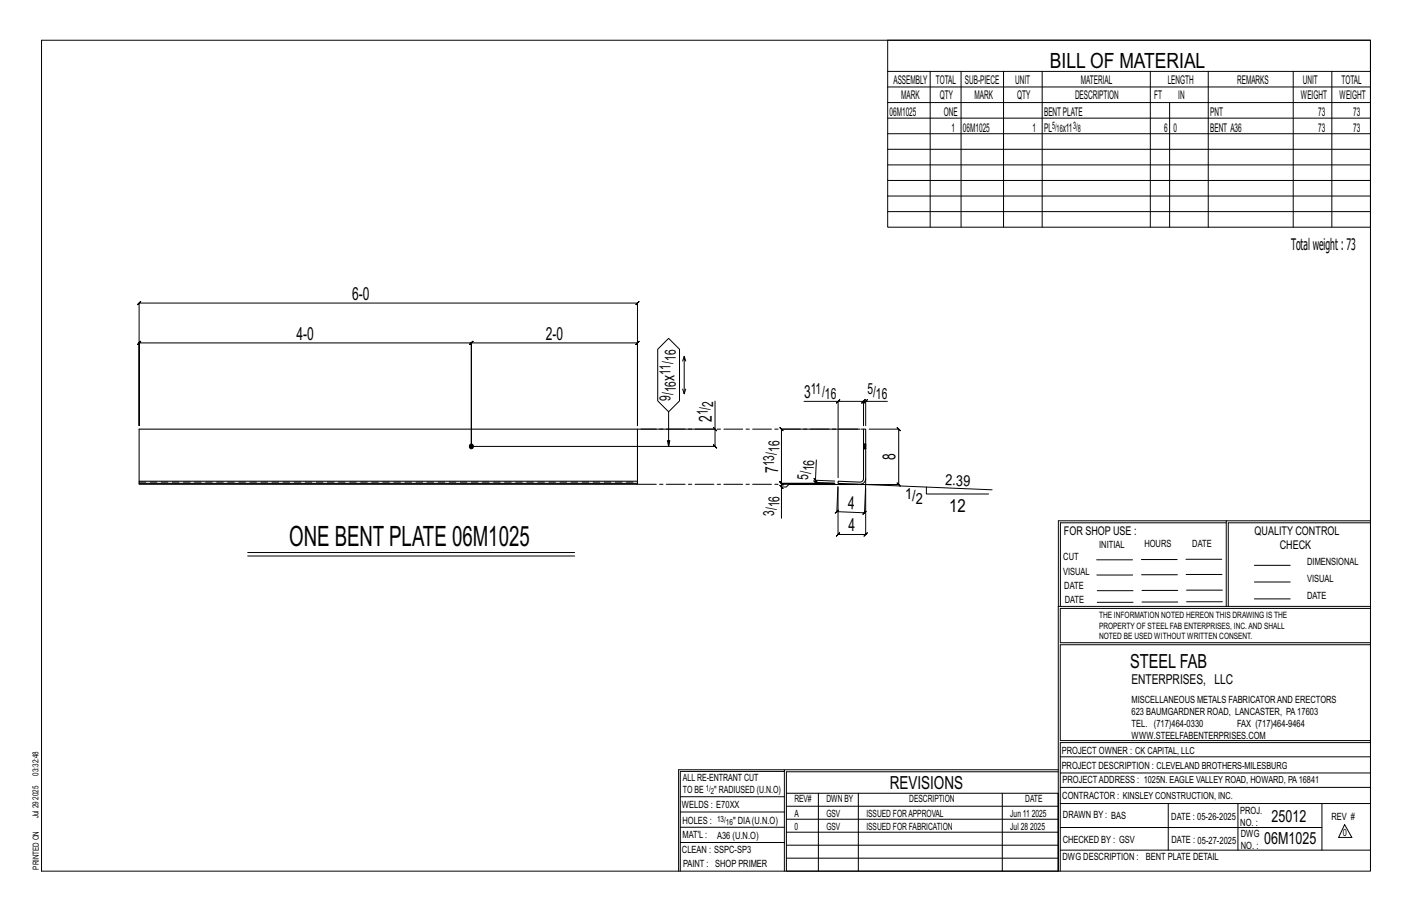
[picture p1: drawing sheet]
<svg xmlns="http://www.w3.org/2000/svg" width="432mm" height="279mm" viewBox="0 0 432 279" stroke-linecap="round" stroke-linejoin="round" font-family="sans-serif">
<defs><g id="words">
<text font-size="8.6" x="88.4" y="166.9">ONE BENT PLATE 06M1025</text>
<text font-size="6.4" x="321.1" y="20.7">BILL OF MATERIAL</text>
<text font-size="5.9" x="345.6" y="204.1">STEEL FAB</text>
<g font-size="5.5">
<text x="107.7" y="91.7">6-0</text>
<text x="90.7" y="103.8">4-0</text>
<text x="166.9" y="103.8">2-0</text>
<text x="206.2" y="116.4" transform="rotate(-90 206.2 116.4)">x</text>
<text x="245.9" y="121.7">3</text>
<text x="217.7" y="129" transform="rotate(-90 217.7 129)">2</text>
<text x="273.8" y="140.6" transform="rotate(-90 273.8 140.6)">8</text>
<text x="238" y="144.6" transform="rotate(-90 238 144.6)">7</text>
<text x="259.3" y="155.6" transform="rotate(2 259.3 155.6)">4</text>
<text x="290.2" y="156.6">12</text>
<text x="259.5" y="162.4">4</text>
<text x="272.2" y="241.1">REVISIONS</text>
</g>
<g font-size="5.1">
<text x="388.9" y="251.3">25012</text>
<text x="386.6" y="258.1">06M1025</text>
</g>
<text font-size="4.9" x="394.8" y="76.4">Totalweight : 73</text>
<g font-size="4.7">
<text x="206.7" y="110.2" transform="rotate(-90 206.7 110.2)">16</text>
<text x="205" y="114.6" transform="rotate(-90 205 114.6)">11/</text>
<text x="206.7" y="119.9" transform="rotate(-90 206.7 119.9)">16</text>
<text x="205" y="122.5" transform="rotate(-90 205 122.5)">9/</text>
<text x="218.1" y="124.3" transform="rotate(-90 218.1 124.3)">2</text>
<text x="247.9" y="120.5">11/</text>
<text x="252.3" y="122.1">16</text>
<text x="265.3" y="120.5">5/</text>
<text x="267.9" y="122.1">16</text>
<text x="216.4" y="127" transform="rotate(-90 216.4 127)">1/</text>
<text x="236.7" y="142.5" transform="rotate(-90 236.7 142.5)">13/</text>
<text x="238.4" y="138.2" transform="rotate(-90 238.4 138.2)">16</text>
<text x="247.2" y="146.6" transform="rotate(-88 247.2 146.6)">5/</text>
<text x="248.9" y="144.1" transform="rotate(-88 248.9 144.1)">16</text>
<text x="289" y="148.3" transform="rotate(2 289 148.3)">2.39</text>
<text x="238.4" y="155.1" transform="rotate(-90 238.4 155.1)">16</text>
<text x="276.8" y="152.4">1/</text>
<text x="280.1" y="154.1">2</text>
<text x="236.7" y="157.7" transform="rotate(-90 236.7 157.7)">3/</text>
</g>
<text font-size="4.2" x="346" y="209.1">ENTERPRISES, LLC</text>
<g font-size="3.7">
<text x="273.2" y="25.6">ASSEMBLY</text>
<text x="286.2" y="25.6">TOTAL</text>
<text x="295.1" y="25.6">SUB-PIECE</text>
<text x="310.4" y="25.6">UNIT</text>
<text x="330.5" y="25.6">MATERIAL</text>
<text x="357.1" y="25.6">LENGTH</text>
<text x="378.3" y="25.6">REMARKS</text>
<text x="398.4" y="25.6">UNIT</text>
<text x="410.2" y="25.6">TOTAL</text>
<text x="272.1" y="35.5">06M1025</text>
<text x="275.6" y="30.4">MARK</text>
<text x="287.4" y="30.4">QTY</text>
<text x="288.6" y="35.5">ONE</text>
<text x="298" y="30.4">MARK</text>
<text x="311" y="30.4">QTY</text>
<text x="319.3" y="35.5">BENTPLATE</text>
<text x="328.7" y="30.4">DESCRIPTION</text>
<text x="353" y="30.4">FT</text>
<text x="360.3" y="30.4">IN</text>
<text x="370.1" y="35.5">PNT</text>
<text x="397.8" y="30.4">WEIGHT</text>
<text x="403.2" y="35.5">73</text>
<text x="409.6" y="30.4">WEIGHT</text>
<text x="413.8" y="35.5">73</text>
<text x="290.9" y="40.2">1</text>
<text x="294.5" y="40.2">06M1025</text>
<text x="315.8" y="40.2">1</text>
<text x="319.3" y="40.2">PL</text>
<text x="325" y="40.2">x11</text>
<text x="356" y="40.2">6</text>
<text x="358.9" y="40.2">0</text>
<text x="370.1" y="40.2">BENT A36</text>
<text x="403.2" y="40.2">73</text>
<text x="413.8" y="40.2">73</text>
<text x="325.3" y="163.4">FOR SHOP USE :</text>
<text x="383.7" y="163.4">QUALITY CONTROL</text>
<text x="391.4" y="167.8">CHECK</text>
</g>
<g font-size="3.1">
<text x="321.7" y="39.4">5/</text>
<text x="323.1" y="40.5">16</text>
<text x="328.2" y="39.4">3/</text>
<text x="329.6" y="40.5">8</text>
<text x="336.2" y="167.4">INITIAL</text>
<text x="350" y="167.1">HOURS</text>
<text x="364.6" y="167.2">DATE</text>
<text x="325.2" y="171.3">CUT</text>
<text x="399.8" y="172.8">DIMENSIONAL</text>
<text x="325.1" y="175.8">VISUAL</text>
<text x="399.8" y="177.9">VISUAL</text>
<text x="325.5" y="180">DATE</text>
<text x="325.7" y="184.4">DATE</text>
<text x="399.8" y="183.1">DATE</text>
<text x="346" y="215">MISCELLANEOUS METALS FABRICATORAND ERECTORS</text>
<text x="346" y="218.6">623 BAUMGARDNER ROAD, LANCASTER, PA17603</text>
<text x="346" y="225.8">WWW.STEELFABENTERPRISES.COM</text>
<text x="346" y="222.2">TEL. (717)464-0330</text>
<text x="378.3" y="222.2">FAX (717)464-9464</text>
<text x="324.7" y="230.5">PROJECT OWNER : CK CAPITAL, LLC</text>
<text x="208.8" y="238.8">ALL RE-ENTRANT CUT</text>
<text x="324.7" y="235.1">PROJECT DESCRIPTION : CLEVELAND BROTHERS-MILESBURG</text>
<text x="324.9" y="239.5">PROJECTADDRESS : 1025N. EAGLE VALLEY ROAD, HOWARD, PA16841</text>
<text x="208.8" y="242.5">TO BE</text>
<text x="218.4" y="242.5">&quot; RADIUSED (U.N.O)</text>
<text x="242.9" y="245.3">REV#</text>
<text x="252.7" y="245.3">DWN BY</text>
<text x="278.1" y="245.3">DESCRIPTION</text>
<text x="313.5" y="245.3">DATE</text>
<text x="324.9" y="244.2">CONTRACTOR : KINSLEY CONSTRUCTION, INC.</text>
<text x="208.5" y="247">WELDS : E70XX</text>
<text x="208.7" y="251.7">HOLES :</text>
<text x="224.2" y="251.8">&quot; DIA(U.N.O)</text>
<text x="242.9" y="249.9">A</text>
<text x="252.7" y="249.9">GSV</text>
<text x="264.9" y="249.9">ISSUED FORAPPROVAL</text>
<text x="309" y="249.9">Jun 11</text>
<text x="315.5" y="249.9">2025</text>
<text x="325.1" y="250">DRAWN BY : BAS</text>
<text x="358.2" y="250.5">DATE : 05-26-2025</text>
<text x="379.3" y="248.9">PROJ.</text>
<text x="407.2" y="250.5">REV #</text>
<text x="208.7" y="256.3">MAT'L :</text>
<text x="219.3" y="256.4">A36 (U.N.O)</text>
<text x="242.9" y="253.8">0</text>
<text x="252.7" y="253.8">GSV</text>
<text x="264.9" y="253.8">ISSUED FOR FABRICATION</text>
<text x="309" y="253.8">Jul 28</text>
<text x="315" y="253.8">2025</text>
<text x="325" y="257.6">CHECKED BY : GSV</text>
<text x="358.3" y="257.7">DATE : 05-27-2025</text>
<text x="379.3" y="252.5">NO. :</text>
<text x="379.5" y="255.9">DWG</text>
<text x="410.6" y="255.5">0</text>
<text x="208.6" y="260.7">CLEAN : SSPC-SP3</text>
<text x="324.9" y="262.9">DWG DESCRIPTION :</text>
<text x="350.4" y="263">BENT PLATE DETAIL</text>
<text x="379.5" y="259.5">NO. :</text>
<text x="208.9" y="265">PAINT : SHOP PRIMER</text>
</g>
<g font-size="2.7">
<text x="336.1" y="189">THE INFORMATION NOTED HEREON THIS DRAWING IS THE</text>
<text x="336.1" y="195.4">NOTED BE USED WITHOUT WRITTEN CONSENT.</text>
<text x="336.1" y="192.2">PROPERTY OF STEEL FAB ENTERPRISES, INC.AND SHALL</text>
</g>
<g font-size="2.6">
<text x="215.9" y="241.8">1/</text>
<text x="217.4" y="242.7">2</text>
<text x="219.3" y="251.1">13/</text>
<text x="222" y="252.1">16</text>
</g>
<g font-size="2.5">
<text x="11.7" y="237.1" transform="rotate(-90 11.7 237.1)">03:32:48</text>
<text x="11.8" y="244.4" transform="rotate(-90 11.8 244.4)">2025</text>
<text x="11.8" y="250.1" transform="rotate(-90 11.8 250.1)">Jul 29</text>
<text x="11.9" y="265.8" transform="rotate(-90 11.9 265.8)">PRINTED ON</text>
</g>
</g></defs>
<g fill="none" stroke="#000" stroke-width=".31">
<path d="M12.7 12.3h406.4v254h-406.4zM271.5 12.3h147.6v57.2h-147.6zM271.5 21.8h147.6M271.5 26.6h147.6M271.5 31.4h147.6M271.5 36.1h147.6M284.5 21.8v47.7M293.9 21.8v47.7M306.9 21.8v47.7M318.7 21.8v47.7M351.8 21.8v47.7M357.7 31.4v38.1"/>
<path d="M369.5 21.8v47.7M395.5 21.8v47.7M407.3 21.8v47.7M271.5 40.9h147.6M271.5 45.6h147.6M271.5 50.4h147.6M271.5 55.2h147.6M271.5 59.9h147.6M271.5 64.7h147.6M42.5 92.6l-.5 .5 1-1-.5 .5h152.4l-.5 .5 1-1-.5 .5v37.5v-25.3l.5-.5-1 1 .5-.5h-50.8l.5-.5-1 1 .5-.5v31.7v-31.7l.5-.5-1 1 .5-.5h-101.6l.5-.5-1 1 .5-.5v25.3zM201.1 106.8l3.4-3.4 3.3 3.4v15.7l-3.3 3.4-3.4-3.4zM208.8 118.9l.4 1.5 .5-1.5"/>
<path d="M209.2 108.9l-.4 1.5M209.7 110.4l-.5-1.5v11.5M204.5 125.9v10.6l-.4-1.8h.7l-.3 1.8M218.2 130.7l1 1zM218.7 122.6v8.6h-22.7M218.7 131.2v5.3l-.5-.5 1 1-.5-.5h-74.6M245.9 122.7h10.4v23.3M256.3 122.7h7.8l-.5 .5 1-1-.5 .5v7.4v-7.4l-.5 .5 1-1-.5 .5h.6M256.8 122.2l-1 1zM263 131.2h-24l-.5-.5 1 1-.5-.5v16.6l-.5-.5 1 1-.5-.5h16.2h-16.2l-.5-.5 1 1-.5-.5v1.1M265.2 122.2l-1 1zM265.8 131.2h9l-.5-.5 1 1-.5-.5v16.9l-.5-.5 1 1-.5-.5h-33.6l-.7 .8h-1.5v9.5"/>
<path d="M271.4 122.7h-6.7v7.4M238.5 148.4l1 1zM248.9 146.3l1 1zM249.4 146.8v.7l-.5-.5 .9 1-.4-.5 5.8 .2M249.6 140.6l-.2 6.2 5.8 .3M264.7 149.2v14.2l.5-.5-1 1 .5-.5h-8.4l.5-.5-1 1 .5-.5v-14.6l-.4 7.6-.5 .5 1-1-.5 .5 8.5 .4-.5 .4 1-.9-.5 .5 .3-8.7 38.7 1.6M283.3 148.9v2.1h19M375 159.8h-50.7v25.6M375 159.2h-51.3l-.1 107.1M419.1 159.2h-44.1v26.2M419.1 159.8h-43.5v25.6M75.7 168.9h100"/>
<path d="M75.7 170h100M335.4 171.1h10.9M335.4 175.8h11M349 171h11M349.1 175.7h11M362.7 171h10.9M362.7 175.6h11M383.6 172.8h11M383.6 177.9h11M323.7 185.4h95.4M335.5 184.1h11M335.5 180.6h11"/>
<path d="M349.2 184h11M349.2 180.5h11M362.9 180.4h10.9M362.9 184h10.9M383.6 183.1h11M419.1 186h-94.9v10.5h94.9M419.1 197.1h-94.9v29.3h94.9v.6h-94.9v39.3M239.9 235.8h-31.9v30.5M239.9 235.3h-32.4v31M323.6 235.3h-83.7v31M323.6 235.9h-83.1v6.6M324.2 236.3h94.9"/>
<path d="M324.2 231.4h94.9M208 252.9h31.9M208 257.5h31.9M208 243.6h31.9M208 248.2h31.9M240.5 242.5h83.1v23.8h-83.1zM240.5 258.4h83.1M240.5 254.4h83.1M240.5 250.4h83.1M240.5 246.5h83.1M250.3 242.5v23.8M262.5 242.5v23.8"/>
<path d="M306.5 242.5v23.8M324.2 253h80.1M324.2 245.6h94.9M324.2 259.9h94.9M324.2 240.7h94.9M357.3 245.6v14.3M378.6 245.6v14.3M404.3 245.6v14.3M411.2 252.1l2.2 3.9h-4zM240.5 262.3h83.1"/>
</g>
<circle cx="144.1" cy="136.5" r=".68" fill="#000" stroke="#000" stroke-width=".31"/>
<path d="M264.1 137.2h.1M264.1 135.7h.1M264.1 131.2h.6v15.1a1.72 1.72 0 0 1-1.8 1.7l-6.6-.2v-.7l6.7 .3 .9-.5zM264.7 137.2h.1M264.7 135.7h.1M42.5 147.1h152.4v.7h-152.4zM42.5 147.8v.2h152.4v-.2M42.5 147.1v-15.9h152.4v15.9" fill="none" stroke="#000" stroke-width=".32"/>
<g fill="none" stroke="#000" stroke-width=".31" stroke-dasharray="2 1.4">
<path d="M264.1 137.2v-.1M264.1 136.3v.3h.6v-.3h-.6v-.2M264.1 137.2h.6M264.7 135.7h-.6M264.7 136.6v.2h-.6v-.2M264.7 136.8v.2h-.6v-.2M264.7 137h-.6M264.7 137.1v.1M264.7 135.7v.1M264.7 135.9l-.6-.2M264.7 136.1v-.2l-.6-.1M264.7 136.3v-.2h-.6v-.2"/>
<path d="M42.5 147.4h152.4"/>
</g>
<path d="M194.9 131.2h69.2M194.9 148h68M262.9 148l1.8 .1v-1.8" fill="none" stroke="#000" stroke-width=".31" stroke-dasharray="5.8 1 1 1"/>
<use href="#words"/>
</svg>
